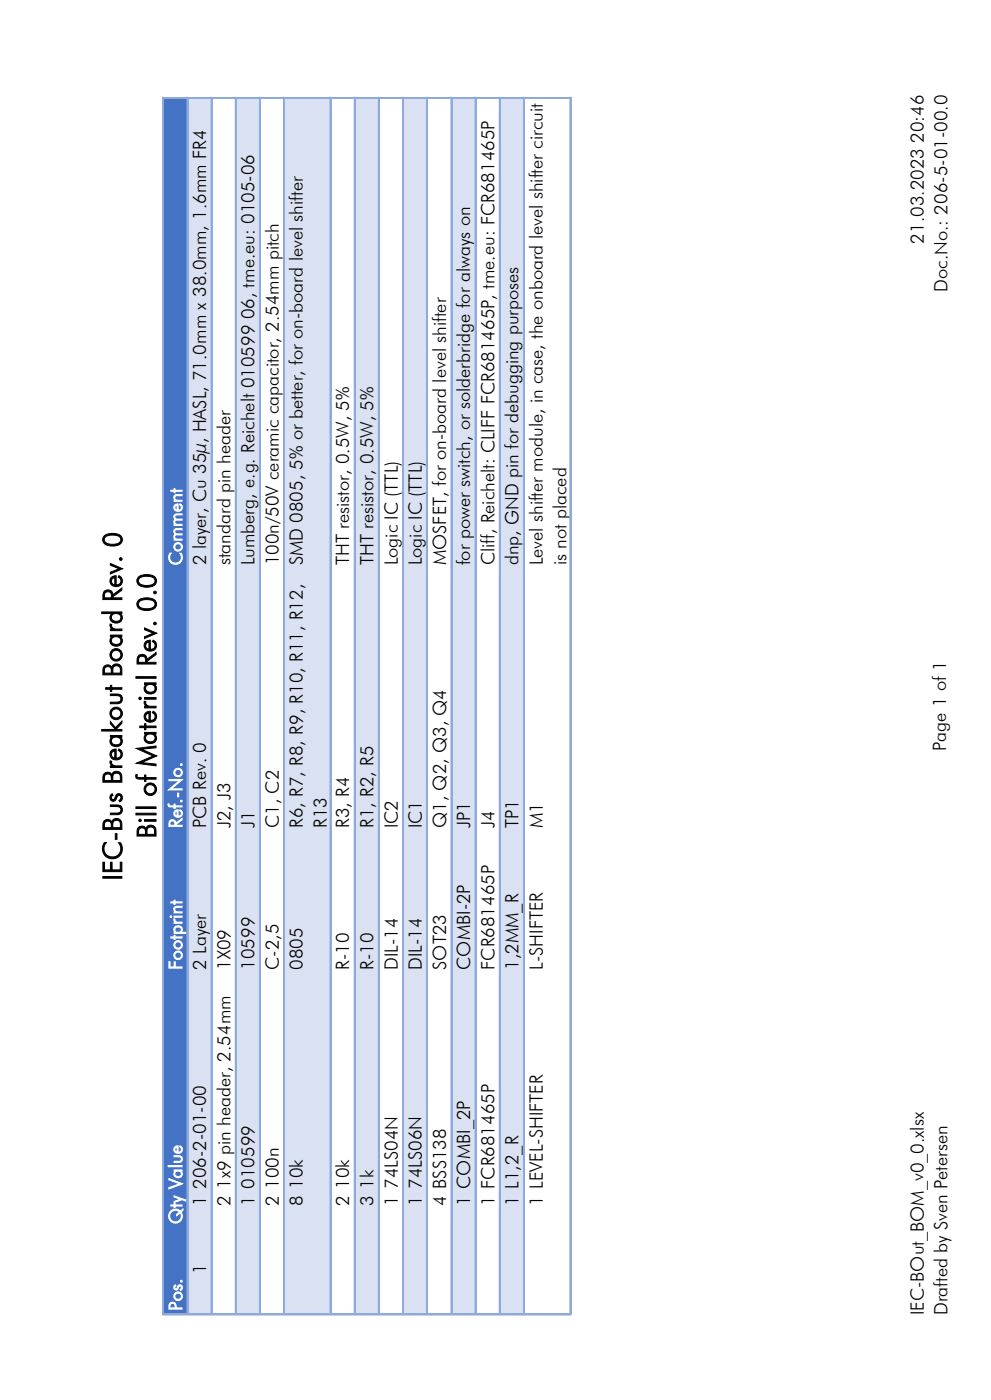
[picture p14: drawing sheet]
<svg xmlns="http://www.w3.org/2000/svg" width="210mm" height="297mm" viewBox="0 0 210 297" stroke-linecap="round" stroke-linejoin="round" font-family="sans-serif">
<defs><g id="words">
<g font-size="5.6">
<text x="33.1" y="177.8" transform="rotate(-90 33.1 177.8)">Bill of Material Rev. 0.0</text>
<text x="25.8" y="186.8" transform="rotate(-90 25.8 186.8)">IEC-Bus Breakout Board Rev. 0</text>
</g>
<g font-size="3.9">
<text x="195.7" y="51.6" transform="rotate(-90 195.7 51.6)">21.03.2023 20:46</text>
<text x="200.8" y="61.9" transform="rotate(-90 200.8 61.9)">Doc.No.: 206-5-01-00.0</text>
<text x="43.7" y="119.9" transform="rotate(-90 43.7 119.9)">2 layer, Cu 35µ, HASL, 71.0mm x 38.0mm, 1.6mm FR4</text>
<text x="48.8" y="119.9" transform="rotate(-90 48.8 119.9)">standard pin header</text>
<text x="53.9" y="119.9" transform="rotate(-90 53.9 119.9)">Lumberg, e.g. Reichelt 010599 06, tme.eu: 0105-06</text>
<text x="59.1" y="119.9" transform="rotate(-90 59.1 119.9)">100n/50V ceramic capacitor, 2.54mm pitch</text>
<text x="64.2" y="119.9" transform="rotate(-90 64.2 119.9)">SMD 0805, 5% or better, for on-board level shifter</text>
<text x="74" y="119.9" transform="rotate(-90 74 119.9)">THT resistor, 0.5W, 5%</text>
<text x="79.1" y="119.9" transform="rotate(-90 79.1 119.9)">THT resistor, 0.5W, 5%</text>
<text x="84.3" y="119.9" transform="rotate(-90 84.3 119.9)">Logic IC (TTL)</text>
<text x="89.4" y="119.9" transform="rotate(-90 89.4 119.9)">Logic IC (TTL)</text>
<text x="94.5" y="119.9" transform="rotate(-90 94.5 119.9)">MOSFET, for on-board level shifter</text>
<text x="99.6" y="119.9" transform="rotate(-90 99.6 119.9)">for power switch, or solderbridge for always on</text>
<text x="104.8" y="119.9" transform="rotate(-90 104.8 119.9)">Cliff, Reichelt: CLIFF FCR681465P, tme.eu: FCR681465P</text>
<text x="109.9" y="119.9" transform="rotate(-90 109.9 119.9)">dnp, GND pin for debugging purposes</text>
<text x="115" y="119.9" transform="rotate(-90 115 119.9)">Level shifter module, in case, the onboard level shifter circuit</text>
<text x="120" y="119.9" transform="rotate(-90 120 119.9)">is not placed</text>
<text x="200.4" y="159.3" transform="rotate(-90 200.4 159.3)">Page 1 of 1</text>
<text x="43.7" y="175.6" transform="rotate(-90 43.7 175.6)">PCB Rev. 0</text>
<text x="48.8" y="175.6" transform="rotate(-90 48.8 175.6)">J2, J3</text>
<text x="53.9" y="175.6" transform="rotate(-90 53.9 175.6)">J1</text>
<text x="59.1" y="175.6" transform="rotate(-90 59.1 175.6)">C1, C2</text>
<text x="64.2" y="175.6" transform="rotate(-90 64.2 175.6)">R6, R7, R8, R9, R10, R11, R12,</text>
<text x="69.2" y="175.6" transform="rotate(-90 69.2 175.6)">R13</text>
<text x="74" y="175.6" transform="rotate(-90 74 175.6)">R3, R4</text>
<text x="79.1" y="175.6" transform="rotate(-90 79.1 175.6)">R1, R2, R5</text>
<text x="84.3" y="175.6" transform="rotate(-90 84.3 175.6)">IC2</text>
<text x="89.4" y="175.6" transform="rotate(-90 89.4 175.6)">IC1</text>
<text x="94.5" y="175.6" transform="rotate(-90 94.5 175.6)">Q1, Q2, Q3, Q4</text>
<text x="99.6" y="175.6" transform="rotate(-90 99.6 175.6)">JP1</text>
<text x="104.8" y="175.6" transform="rotate(-90 104.8 175.6)">J4</text>
<text x="109.9" y="175.6" transform="rotate(-90 109.9 175.6)">TP1</text>
<text x="115" y="175.6" transform="rotate(-90 115 175.6)">M1</text>
<text x="43.7" y="205.7" transform="rotate(-90 43.7 205.7)">2 Layer</text>
<text x="48.8" y="205.7" transform="rotate(-90 48.8 205.7)">1X09</text>
<text x="53.9" y="205.7" transform="rotate(-90 53.9 205.7)">10599</text>
<text x="59.1" y="205.7" transform="rotate(-90 59.1 205.7)">C-2,5</text>
<text x="64.2" y="205.7" transform="rotate(-90 64.2 205.7)">0805</text>
<text x="74" y="205.7" transform="rotate(-90 74 205.7)">R-10</text>
<text x="79.1" y="205.7" transform="rotate(-90 79.1 205.7)">R-10</text>
<text x="84.3" y="205.7" transform="rotate(-90 84.3 205.7)">DIL-14</text>
<text x="89.4" y="205.7" transform="rotate(-90 89.4 205.7)">DIL-14</text>
<text x="94.5" y="205.7" transform="rotate(-90 94.5 205.7)">SOT23</text>
<text x="99.6" y="205.7" transform="rotate(-90 99.6 205.7)">COMBI-2P</text>
<text x="104.8" y="205.7" transform="rotate(-90 104.8 205.7)">FCR681465P</text>
<text x="109.9" y="205.7" transform="rotate(-90 109.9 205.7)">1,2MM_R</text>
<text x="115" y="205.7" transform="rotate(-90 115 205.7)">L-SHIFTER</text>
<text x="43.7" y="255.8" transform="rotate(-90 43.7 255.8)">1 206-2-01-00</text>
<text x="48.8" y="255.8" transform="rotate(-90 48.8 255.8)">2 1x9 pin header, 2.54mm</text>
<text x="53.9" y="255.8" transform="rotate(-90 53.9 255.8)">1 010599</text>
<text x="59.1" y="255.8" transform="rotate(-90 59.1 255.8)">2 100n</text>
<text x="64.2" y="255.8" transform="rotate(-90 64.2 255.8)">8 10k</text>
<text x="74" y="255.8" transform="rotate(-90 74 255.8)">2 10k</text>
<text x="79.1" y="255.8" transform="rotate(-90 79.1 255.8)">3 1k</text>
<text x="84.3" y="255.8" transform="rotate(-90 84.3 255.8)">1 74LS04N</text>
<text x="89.4" y="255.8" transform="rotate(-90 89.4 255.8)">1 74LS06N</text>
<text x="94.5" y="255.8" transform="rotate(-90 94.5 255.8)">4 BSS138</text>
<text x="99.6" y="255.8" transform="rotate(-90 99.6 255.8)">1 COMBI_2P</text>
<text x="104.8" y="255.8" transform="rotate(-90 104.8 255.8)">1 FCR681465P</text>
<text x="109.9" y="255.8" transform="rotate(-90 109.9 255.8)">1 L1,2_R</text>
<text x="115" y="255.8" transform="rotate(-90 115 255.8)">1 LEVEL-SHIFTER</text>
<text x="43.7" y="270.1" transform="rotate(-90 43.7 270.1)">1</text>
<text x="195.7" y="278.9" transform="rotate(-90 195.7 278.9)">IEC-BOut_BOM_v0_0.xlsx</text>
<text x="200.8" y="278.9" transform="rotate(-90 200.8 278.9)">Drafted by Sven Petersen</text>
</g>
<g font-size="3.9" fill="#fff">
<text x="38.6" y="119.9" transform="rotate(-90 38.6 119.9)">Comment</text>
<text x="38.6" y="175.6" transform="rotate(-90 38.6 175.6)">Ref.-No.</text>
<text x="38.6" y="205.7" transform="rotate(-90 38.6 205.7)">Footprint</text>
<text x="38.6" y="259.6" transform="rotate(-90 38.6 259.6)">Qty Value</text>
<text x="38.6" y="278" transform="rotate(-90 38.6 278)">Pos.</text>
</g>
</g></defs>
<path d="M34.6 20.7h5.2v257.9h-5.2z" fill-rule="evenodd" fill="#4472c4"/>
<g fill="#d9e1f2">
<path d="M39.8 20.7h5.1v257.9h-5.1z" fill-rule="evenodd"/>
<path d="M50 20.7h5.2v257.9h-5.2z" fill-rule="evenodd"/>
<path d="M60.2 20.7h9.9v257.9h-9.9z" fill-rule="evenodd"/>
<path d="M75.2 20.7h5.2v257.9h-5.2z" fill-rule="evenodd"/>
<path d="M85.4 20.7h5.2v257.9h-5.2z" fill-rule="evenodd"/>
<path d="M95.7 20.7h5.2v257.9h-5.2z" fill-rule="evenodd"/>
<path d="M105.9 20.7h5.2v257.9h-5.2z" fill-rule="evenodd"/>
</g>
<g fill="none" stroke="#8ea9db" stroke-width=".21">
<path d="M34.5 20.6v258M34.8 20.9h86.2M39.6 20.6v258M44.7 20.6v258M49.9 20.6v258M55 20.6v258M60.1 20.6v258M69.9 20.6v258M75.1 20.6v258M80.2 20.6v258M85.3 20.6v258M90.4 20.6v258"/>
<path d="M95.5 20.6v258M100.7 20.6v258M105.8 20.6v258M110.9 20.6v258M120.7 20.6v258M34.5 278.9h86.5"/>
</g>
<g fill="none" stroke="#8ea9db" stroke-width=".34">
<path d="M34.8 20.7h86.3M39.8 20.6v258M44.9 20.6v258M50 20.6v258M55.1 20.6v258M60.2 20.6v258M70.1 20.6v258M75.2 20.6v258M80.3 20.6v258M85.4 20.6v258M90.6 20.6v258M95.7 20.6v258"/>
<path d="M100.8 20.6v258M105.9 20.6v258M111.1 20.6v258M120.9 20.6v258M34.5 278.8h86.6"/>
</g>
<path d="M34.6 20.6v258" fill="none" stroke="#8ea9db" stroke-width=".35"/>
<use href="#words"/>
</svg>
